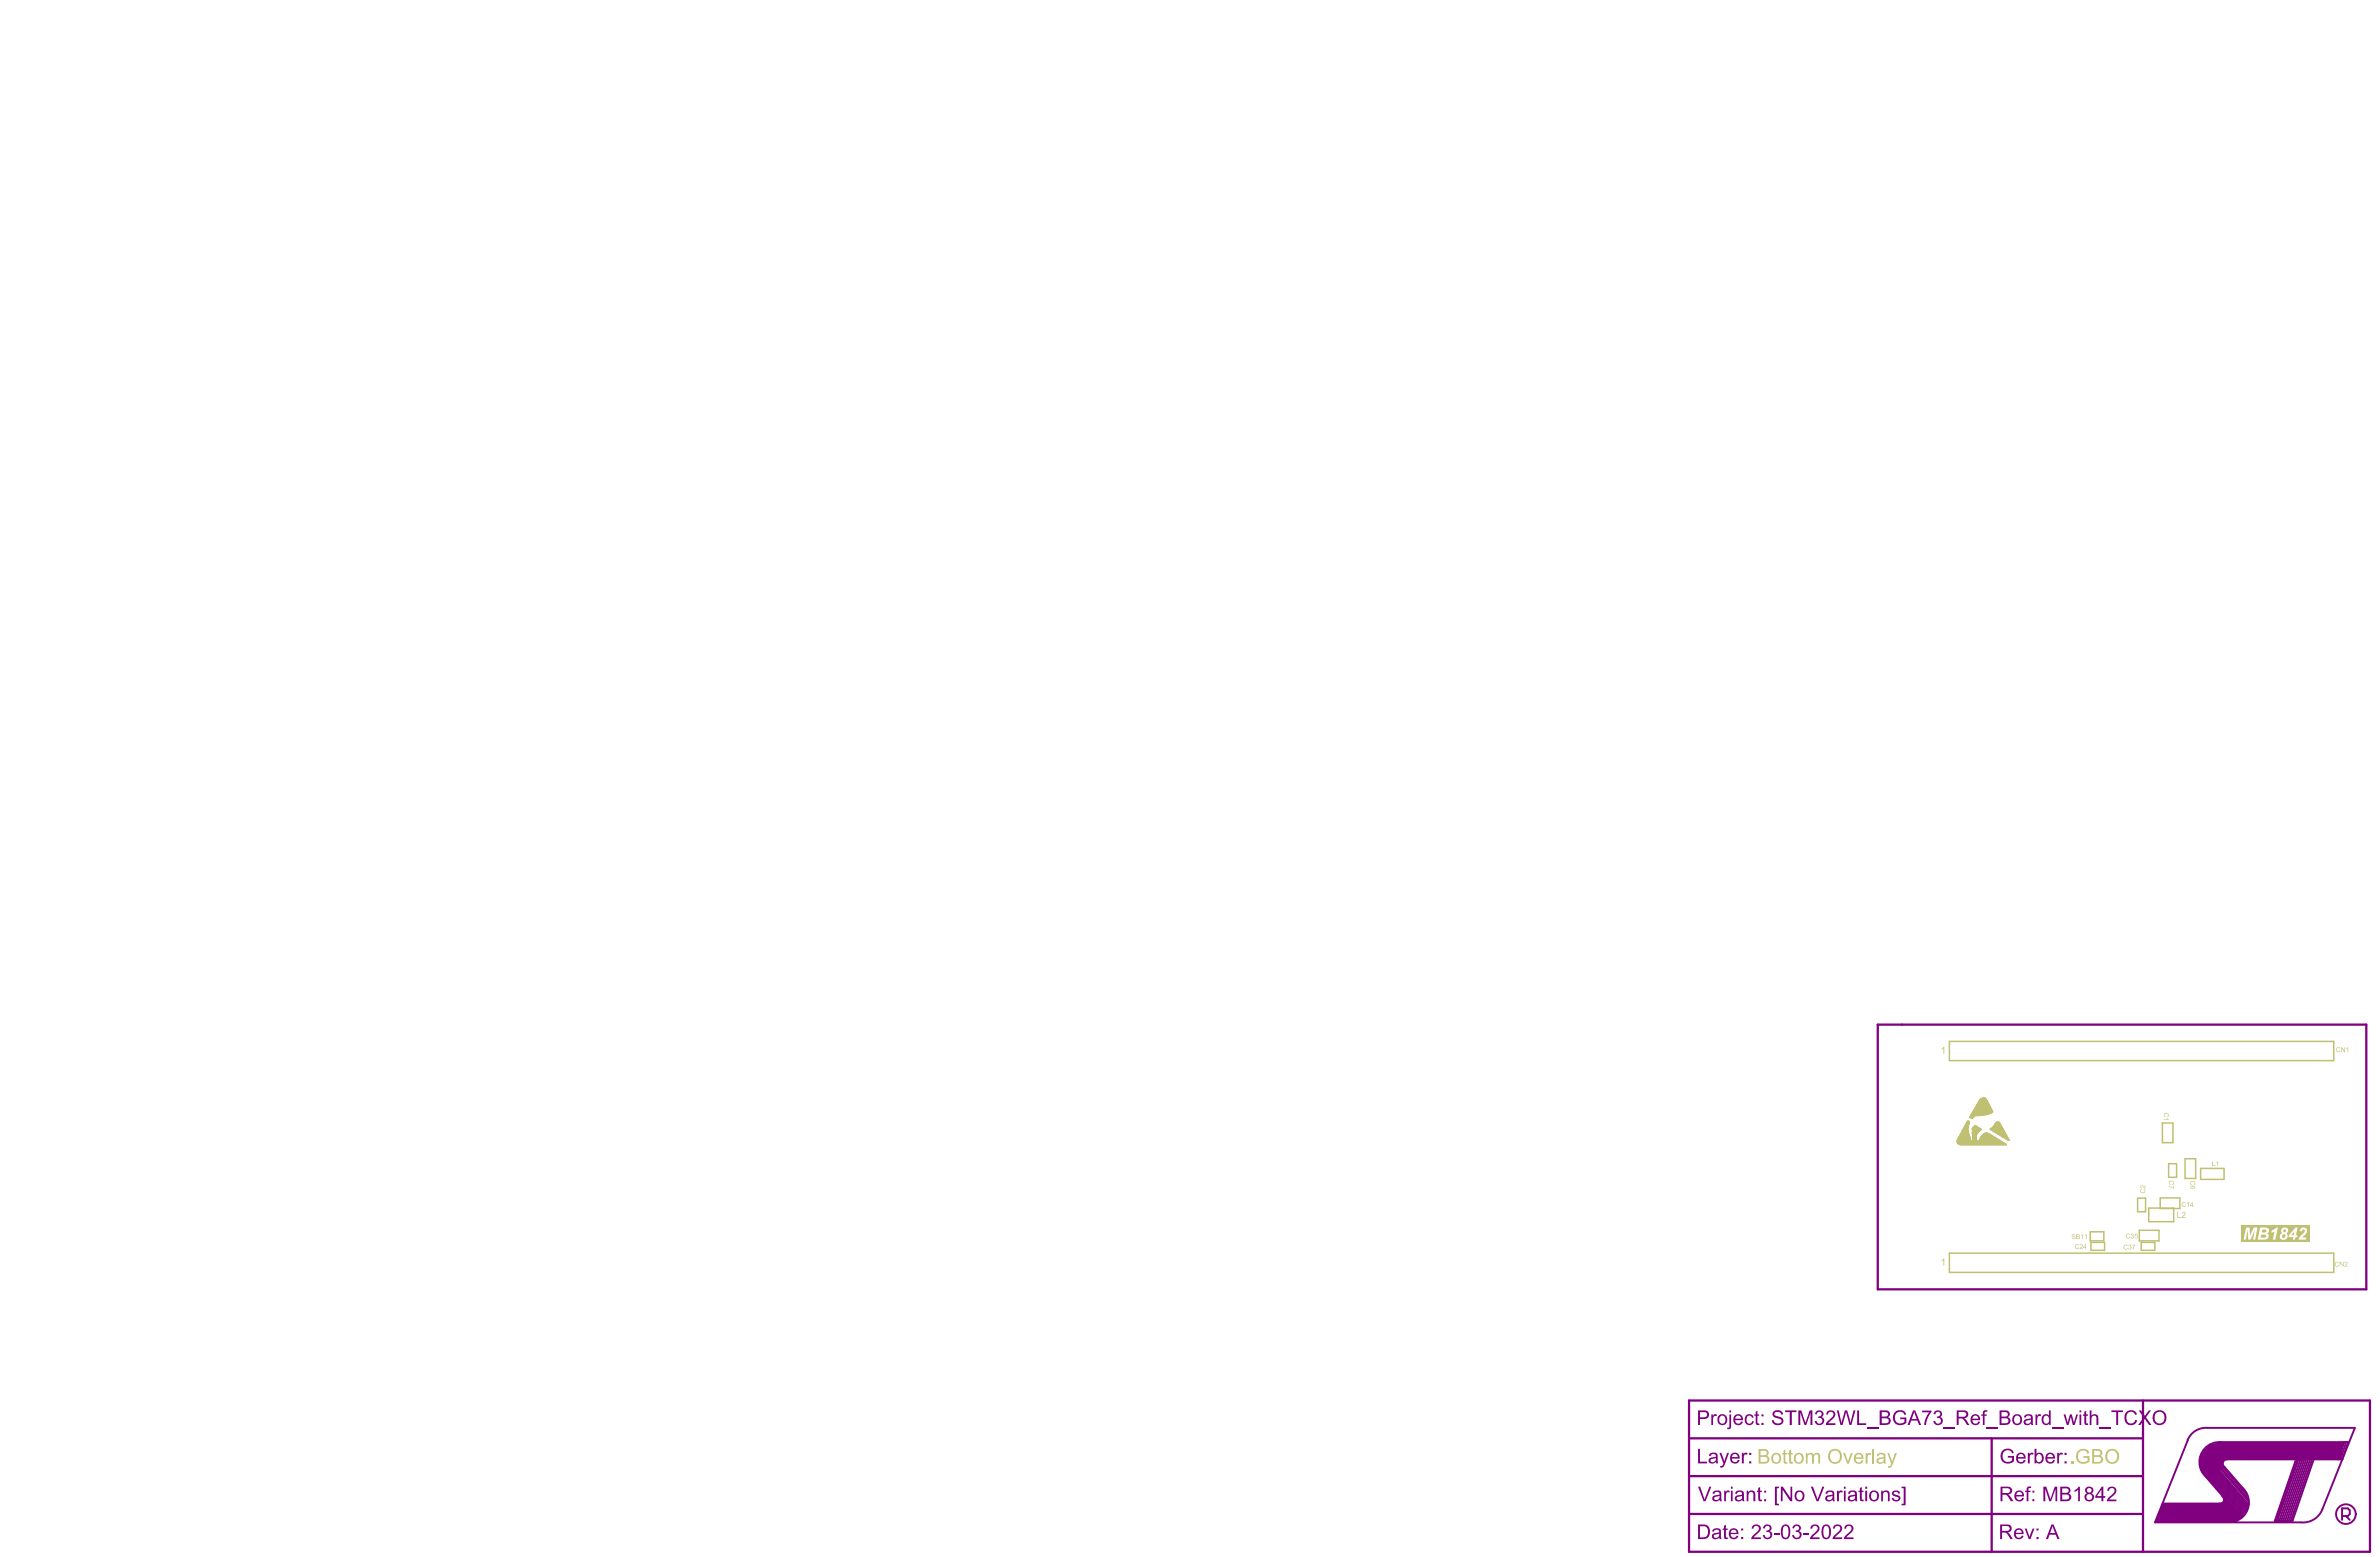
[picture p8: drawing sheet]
<svg xmlns="http://www.w3.org/2000/svg" width="1046mm" height="684mm" viewBox="0 0 1046 684" stroke-linecap="round" stroke-linejoin="round" font-family="sans-serif">
<g fill="#800080">
<path d="M950.7 660.9h26.2l1.4-2.5 7.4 8.4-2.5 2.4h-35.8z"/>
<path d="M970.9 635.1l4.8-1.2h54.1v7.6h-51.7l-2.3 5.9-4 4.1-4.7-6.2v-5.5z"/>
</g>
<path d="M742.6 615.6h299.3v66.5h-299.3zM942.1 615.6v66.5M742.6 632.2h199.5M875.6 632.2v49.9M742.6 648.8h199.5M742.6 665.5h199.5M1000.1 668.5h7.8" fill="none" stroke="#800080" stroke-width="1"/>
<g fill="none" stroke="#800080" stroke-width=".84">
<path d="M961.9 633l-14.5 36.2h64.3M970.4 637l17.6 20.4M970.6 627.6h64.7l-14.3 35.9M970.6 638.4l17.7 20.4M971 639.7l17.7 20.4M976.6 633.9h55.7l-2.5 7.6h-12.3M1030.1 633.9l-2.6 7.6M1030.6 633.9l-2.5 7.6M1031.5 633.9l-2.6 7.6M967.7 646l18 20.8M968.5 646l17.6 20.4M968.5 645.2l17.6 20.3"/>
<path d="M968.8 641.5h43.2M968.9 644.8l17.7 20.3M969.3 644.3l17.7 20.4M969.8 649.1l10.2 11.8h-29.3M969.8 643.9l17.6 20.4M970.2 643.5l17.6 20.4M970.6 643.1l17.5 20.1M970.6 642.2l17.7 20.4M970.6 641.4l17.7 20.3M971 641l17.7 20.3M978 644.9l7.9 9M1009.7 640.6l-9.6 27.9"/>
<path d="M1010.4 640.7l-9.6 27.6M1010.8 640.7l-9.5 27.6M1011.7 640.7l-9.6 27.6M1012.5 640.7l-9.5 27.6M1013.3 640.7l-9.5 27.6M1014.2 640.7l-9.6 27.6M1015 640.7l-9.5 27.6M1015.9 640.7l-9.6 27.6M1016.7 640.7l-9.5 27.6M1017.5 640.6l-9.6 27.9"/>
</g>
<g fill="#800080">
<path d="M752.4 621.7h.6l.1 .6a1.08 1.08 0 0 1 1.8-.4l-.3 .7a1.03 1.03 0 0 0-1.3 .1 1.03 1.03 0 0 0-.2 1.2v2.5h-.7z"/>
<path d="M767.6 622.1l.4-.2a1.98 1.98 0 0 1 2.9 1.2h-.7a1.29 1.29 0 0 0-1.7-.7 1.29 1.29 0 0 0-.7 1.7 1.27 1.27 0 0 0 .9 1.6 1.27 1.27 0 0 0 1.6-1l.7 .1a2.12 2.12 0 0 1-2.8 1.4 2.12 2.12 0 0 1-1.1-3z"/>
<path d="M771.9 620.5l.7-.4v1.6h.8v.6h-.8v3.1l.8 .2 .2 .8h-1a.97 .97 0 0 1-.7-1.4v-2.7h-.6v-.6h.6z"/>
<path d="M779.6 620.6l1.2-.7 1.7 .1 1.2 .9 .2 .5v.3l-.8 .1a1.63 1.63 0 0 0-1.4-1.2 1.63 1.63 0 0 0-1.6 1l.3 .6 2.3 .7a1.86 1.86 0 0 1 1.3 2.3 1.86 1.86 0 0 1-2.4 1.3 2.29 2.29 0 0 1-2.6-2.2h.8l.1 .3a1.79 1.79 0 0 0 1.7 1.1 1.79 1.79 0 0 0 1.7-1.3l-.8-.7-2.6-.9a1.48 1.48 0 0 1-.3-2.2z"/>
<path d="M784.8 620h5v.7h-2v5.7h-1v-5.7h-2z"/>
<path d="M790.6 620h1.3l1.9 5.4 1.8-5.4h1.2v6.4h-.8v-5.4l-1.9 5.4h-.8l-1.8-5.5v5.5h-.9z"/>
<path d="M798.6 620.3h.1a1.7 1.7 0 0 1 2.5 .1 1.7 1.7 0 0 1-.4 2.5 1.93 1.93 0 0 1 .9 2.8 1.93 1.93 0 0 1-2.9 .5l-1-1.4 .9-.3a1.28 1.28 0 0 0 1.5 1.2 1.28 1.28 0 0 0 .9-1.7 1.28 1.28 0 0 0-1.8-.7l.1-.7a1.1 1.1 0 0 0 1.4-.9 1.1 1.1 0 0 0-1.1-1.3 1.1 1.1 0 0 0-1 1.3l-.8-.1z"/>
<path d="M803.3 620.5l1-.5h.9a2.11 2.11 0 0 1 1.6 1.9 2.11 2.11 0 0 1-1.4 2.1l-1.6 1.6h3.1v.8h-4.2l.4-1.3 1.5-1.3a2.03 2.03 0 0 0 1.2-2.9 1.25 1.25 0 0 0-1.4-.3 1.25 1.25 0 0 0-.8 1.2l-.8-.1z"/>
<path d="M807.5 620h.9l1.2 5.4 1.5-5.4h1l1.4 5.4 1.4-5.4h.8l-1.8 6.4h-.8l-1.5-5.7-1.5 5.7h-1z"/>
<path d="M816.5 620h.8v5.6h3.2v.8h-4z"/>
<path d="M820.6 627.5h5.3v.6h-5.3z"/>
<path d="M832.9 621a2.99 2.99 0 0 1 5.1 .7l-.7 .3-.5-1-1.7-.5-1.3 .6-.5 .9a2.52 2.52 0 0 0 .6 3.2 2.52 2.52 0 0 0 3.4-.2v-1.2h-1.9v-.7h2.7v2.3l-1.4 .9-1.4 .2a3.4 3.4 0 0 1-2.9-2 3.4 3.4 0 0 1 .5-3.5z"/>
<path d="M845 620h4.2v.6l-1.3 1.8-.7 1.8-.5 2.2h-.7l.2-2 .9-2.1 1.1-1.5h-3.2z"/>
<path d="M850.4 620.7a1.78 1.78 0 0 1 2.6-.6 1.78 1.78 0 0 1 .1 2.7l-.1 .1a1.92 1.92 0 0 1 .8 2.7 1.92 1.92 0 0 1-2.8 .6l-.6-.5-.5-1 .9-.2a1.27 1.27 0 0 0 1.4 1.3 1.27 1.27 0 0 0 1.1-1.7 1.27 1.27 0 0 0-1.8-.8l.1-.7a1.08 1.08 0 0 0 1.4-.9 1.08 1.08 0 0 0-1.1-1.2 1.08 1.08 0 0 0-1 1.2l-.9-.1z"/>
<path d="M854.4 627.5h5.3v.6h-5.3z"/>
<path d="M872.1 620.1l1.5-.2v.7a.7 .7 0 0 0-.8 0 .7 .7 0 0 0-.3 .7v.4h.9v.6h-.9v4.1h-.8v-4.1h-.6v-.6h.6v-1.1z"/>
<path d="M873.3 627.5h5.2v.6h-5.2z"/>
<path d="M894.9 621.7h.7v.7l.1-.2a1.05 1.05 0 0 1 1.7-.3l-.3 .7a1.03 1.03 0 0 0-1.2 .1 1.03 1.03 0 0 0-.3 1.2v2.5h-.7z"/>
<path d="M902.1 627.5h5.2v.6h-5.2z"/>
<path d="M907.2 621.7h.9l1 3.7 .9-3.7h.9l.9 3.6 1-3.6h.8l-1.5 4.7h-.8l-.9-3.7-1 3.7h-.7z"/>
<path d="M916.3 620.5l.9-.4v1.6h.8v.6h-.8v3.2l.8 .1v.8h-.3a1.06 1.06 0 0 1-1.1-.3 1.06 1.06 0 0 1-.3-1.1v-2.7h-.5v-.6h.5z"/>
<path d="M918.7 620h.8v2.2l.3-.2a1.64 1.64 0 0 1 1.9-.2 1.64 1.64 0 0 1 .8 1.6v3h-.8v-3a1.13 1.13 0 0 0-1.4-1.1 1.13 1.13 0 0 0-.8 1.5v2.6h-.8z"/>
<path d="M922.9 627.5h5.3v.6h-5.3z"/>
<path d="M928.3 620h5v.7h-2.1v5.7h-.8v-5.7h-2.1z"/>
<path d="M934.8 620.7l1.2-.7 1.6-.1 .9 .3 .8 1 .2 .5-.9 .2a2.05 2.05 0 0 0-2.6-1.1 2.05 2.05 0 0 0-1.2 2.6 1.97 1.97 0 0 0 1.7 2.2 1.97 1.97 0 0 0 2.2-1.5l.9 .2-.7 1.4-1.9 .8a3.4 3.4 0 0 1-2.9-2.2 3.4 3.4 0 0 1 .7-3.6z"/>
<path d="M940.3 620h1l1.7 2.4 1.7-2.4h1l-2.2 3 2.3 3.4h-1l-1.8-2.7-2 2.7h-1l2.5-3.4z"/>
<path d="M890.2 671.9h.8l1.3 3.7 1.3-3.7h.8l-1.7 4.6h-.8z"/>
<path d="M891.3 653.6l1.6-.2v.7a.76 .76 0 0 0-1.1 .7v.4h.9v.6h-.9v4.1h-.8v-4.1h-.7v-.6h.7z"/>
<path d="M898.3 653.5h1.3l1.8 5.5 1.9-5.5h1.1v6.4h-.7v-5.4l-2 5.4h-.7l-1.8-5.5v5.5h-.9z"/>
<path d="M912 655.1l1.9-1.6h.5v6.4h-.8v-5.1l-1.6 1z"/>
<path d="M927 653.9l.8-.3a2.01 2.01 0 0 1 2.6 1.1 2.01 2.01 0 0 1-1.1 2.6l-2 1.8h3.2v.8h-4.3l.6-1.4 1.4-1.2a2.09 2.09 0 0 0 1.2-2.9 1.28 1.28 0 0 0-1.4-.2 1.28 1.28 0 0 0-.8 1.1l-.8-.1z"/>
<path d="M757.9 670.7l.9-.5v1.7h.7v.6h-.7v3.2l.7 .1v.7h-.9l-.6-.4-.1-3.6h-.6v-.6h.6z"/>
<path d="M770.7 670.4l1.6-.3a1.96 1.96 0 0 1 1.8 1.7 1.96 1.96 0 0 1-1.2 2.1l-1.9 1.9h3.2v.7h-4.3l.5-1.2 1.4-1.4a1.98 1.98 0 0 0 1.1-2.9 1.25 1.25 0 0 0-1.3-.2 1.25 1.25 0 0 0-.7 1.2l-.9-.1z"/>
<path d="M775.5 670.7a1.75 1.75 0 0 1 2.5-.4 1.75 1.75 0 0 1 .3 2.5l-.3 .2a1.97 1.97 0 0 1 .7 2.9 1.97 1.97 0 0 1-2.9 .3l-.8-1.3 .8-.2a1.27 1.27 0 0 0 1.4 1.2 1.27 1.27 0 0 0 1.1-1.6 1.27 1.27 0 0 0-1.8-.8l.1-.8a1.11 1.11 0 0 0 1.4-.9 1.11 1.11 0 0 0-1.1-1.2 1.11 1.11 0 0 0-1.1 1.3l-.7-.2z"/>
<path d="M779.9 673.7h2.4v.9h-2.4z"/>
<path d="M788.6 670.4a1.73 1.73 0 0 1 2.5-.1 1.73 1.73 0 0 1 0 2.5l-.2 .2a2 2 0 0 1 .3 3.3 2 2 0 0 1-3.2-1l-.1-.5 .8-.1a1.27 1.27 0 0 0 1.4 1.2 1.27 1.27 0 0 0 1.1-1.6 1.27 1.27 0 0 0-1.8-.8l.1-.8a1.1 1.1 0 0 0 1.4-.9 1.1 1.1 0 0 0-1.1-1.2 1.1 1.1 0 0 0-1 1.3l-.8-.2z"/>
<path d="M792.7 673.7h2.5v.9h-2.5z"/>
<path d="M796.3 670.7l.7-.5 1.1-.1a2 2 0 0 1 1.8 1.7 2 2 0 0 1-1.3 2.2l-1.8 1.8h3.1v.7h-4.2l.6-1.4 2.3-2.1a1.22 1.22 0 0 0-.1-2.1 1.22 1.22 0 0 0-1.8 1.1l-.8-.1z"/>
<path d="M806.3 670.7l.7-.5 1-.1a2 2 0 0 1 1.9 1.7 2 2 0 0 1-1.4 2.2l-1.7 1.8h3.1v.7h-4.2l.2-1 1.6-1.6a2.09 2.09 0 0 0 1.2-2.9 1.3 1.3 0 0 0-1.4-.2 1.3 1.3 0 0 0-.7 1.2l-.8-.1z"/>
<path d="M811.4 670.4l1.6-.3a1.96 1.96 0 0 1 1.9 1.7 1.96 1.96 0 0 1-1.3 2.1l-1.8 1.9h3.1v.7h-4.2l.4-1.2 1.4-1.4a1.98 1.98 0 0 0 1.1-2.9 1.25 1.25 0 0 0-1.3-.2 1.25 1.25 0 0 0-.7 1.2l-.9-.1z"/>
<path d="M747.4 620.7v2.3h1.7a1.17 1.17 0 0 0 1.4-1.1 1.17 1.17 0 0 0-1.4-1.2zM746.5 620h3.1a1.93 1.93 0 0 1 1.7 2.2 1.93 1.93 0 0 1-2.3 1.6h-1.6v2.6h-.9z"/>
<path d="M756.2 622.7l-.4 1.1a1.46 1.46 0 0 0 1.4 2 1.46 1.46 0 0 0 1.3-2 1.34 1.34 0 0 0-.8-1.4 1.34 1.34 0 0 0-1.5 .3zM754.9 624a2.35 2.35 0 0 1 4.7 0 2.35 2.35 0 0 1-4.7 0z"/>
<path d="M760.3 620h.8v.9h-.8zM760.3 621.7h.8v4.9a1.29 1.29 0 0 1-.4 1.3 1.29 1.29 0 0 1-1.4 .2l.2-.6a.66 .66 0 0 0 .7-.2 .66 .66 0 0 0 .1-.8z"/>
<path d="M763.3 622.6l-.4 1h2.6a1.32 1.32 0 0 0-.8-1.2 1.32 1.32 0 0 0-1.4 .2zM762.7 622.1l.5-.2a2.17 2.17 0 0 1 2.3 .2 2.17 2.17 0 0 1 .8 2.2h-3.5a1.35 1.35 0 0 0 1.1 1.5 1.35 1.35 0 0 0 1.6-1l.7 .2a2.24 2.24 0 0 1-3.1 1.2 2.24 2.24 0 0 1-.9-3.2z"/>
<path d="M774.4 621.7h.9v.9h-.9zM774.4 625.4h.9v1h-.9z"/>
<path d="M827.3 620.7v2l2.3-.1 .4-.5 .1-.7-.5-.6zM827.3 623.4v2.2l2.1-.1a1.09 1.09 0 0 0 .9-1.3 1.09 1.09 0 0 0-1.4-.8zM826.4 620h2.6a1.58 1.58 0 0 1 1.8 1 1.58 1.58 0 0 1-.8 1.9 1.8 1.8 0 0 1 1.1 2.2 1.8 1.8 0 0 1-2 1.3h-2.7z"/>
<path d="M841.5 620.6l-1 3.2h2.2zM841.1 620h.9l2.6 6.4h-.9l-.8-2h-2.7l-.7 2h-.9z"/>
<path d="M861.1 620.6v2.1l2.9-.1a1.07 1.07 0 0 0 .4-1.4 1.07 1.07 0 0 0-1.3-.6zM860.2 620h3.1a1.74 1.74 0 0 1 2 1.5 1.74 1.74 0 0 1-1.8 1.9l.9 .7 1.4 2.3h-1l-1.5-2.4-.8-.5h-1.4v2.9h-.9z"/>
<path d="M867.4 622.7l-.2 .9h2.5a1.28 1.28 0 0 0-.8-1.3 1.28 1.28 0 0 0-1.5 .4zM866.7 622.5l.7-.6a2.17 2.17 0 0 1 2.3 .2 2.17 2.17 0 0 1 .9 2.2h-3.5a1.35 1.35 0 0 0 1 1.5 1.35 1.35 0 0 0 1.6-1l.9 .1a2.29 2.29 0 0 1-3.3 1.2 2.29 2.29 0 0 1-.6-3.4z"/>
<path d="M879.9 620.7v2l2.3-.1 .5-.9a.99 .99 0 0 0-1.3-1zM879.9 623.4v2.2l2.1-.1a1.08 1.08 0 0 0 1-1.3 1.08 1.08 0 0 0-1.4-.8zM879.1 620h2.5a1.57 1.57 0 0 1 1.9 1 1.57 1.57 0 0 1-.9 1.9 1.8 1.8 0 0 1 1.2 2.2 1.8 1.8 0 0 1-2.1 1.3h-2.6z"/>
<path d="M885.8 622.7l-.4 1.1a1.49 1.49 0 0 0 1.6 1.9 1.49 1.49 0 0 0 1.1-2.2 1.32 1.32 0 0 0-.9-1.2 1.32 1.32 0 0 0-1.4 .4zM884.5 624a2.35 2.35 0 0 1 4.7 0 2.35 2.35 0 0 1-4.7 0z"/>
<path d="M890.7 624.6a1.02 1.02 0 0 0 .5 1.3 1.02 1.02 0 0 0 1.3-.5l.4-1.4zM890.2 622.1l.9-.5h1.3a1.35 1.35 0 0 1 1.3 1.7l.3 3.1h-.9l-.2-.6-1.2 .6a1.46 1.46 0 0 1-2-1.4 1.46 1.46 0 0 1 2.1-1.3 .81 .81 0 0 0 1.1-.9 .81 .81 0 0 0-1.3-.6l-.7 .3-.3 .7-.8-.2z"/>
<path d="M898.2 622.1h.1a1.72 1.72 0 0 1 2.5 .1v-2.2h.8v6.4h-.7v-.6l-.3 .1a2 2 0 0 1-2.4 0 2 2 0 0 1-.6-2.3zM898.8 622.6l-.4 1.2a1.37 1.37 0 0 0 1.2 2 1.37 1.37 0 0 0 1.3-2 1.34 1.34 0 0 0-.7-1.3 1.34 1.34 0 0 0-1.4 .1z"/>
<path d="M914.2 620h.8v.8h-.8zM914.2 621.7h.8v4.7h-.8z"/>
<path d="M947.8 621.2l-.5 1.3v1.3a2.24 2.24 0 0 0 2.8 1.8 2.24 2.24 0 0 0 1.4-3.1v-.3a2.17 2.17 0 0 0-3.7-1zM947 620.9l1.3-.9 1.2-.1a3.2 3.2 0 0 1 2.6 4.9 3.2 3.2 0 0 1-5.5-.2l-.3-1.6z"/>
<path d="M880.2 670.8v2.1l2.9-.2a1.07 1.07 0 0 0 .4-1.3 1.07 1.07 0 0 0-1.3-.6zM879.3 670.1h3.1a1.74 1.74 0 0 1 2 1.6 1.74 1.74 0 0 1-1.8 1.9l.7 .4 1.6 2.5h-1l-1.4-2.3-.9-.5h-1.4v2.8h-.9z"/>
<path d="M886.5 672.9l-.2 .8h2.5a1.27 1.27 0 0 0-.8-1.2 1.27 1.27 0 0 0-1.5 .4zM886 672.3l1.4-.6 .7 .1 1 .6 .5 1.2v.7h-3.4a1.35 1.35 0 0 0 1 1.6 1.35 1.35 0 0 0 1.6-.9l.8 .2a2.26 2.26 0 0 1-3.3 1 2.26 2.26 0 0 1-.5-3.4z"/>
<path d="M895.3 671.9h.9v.8h-.9zM895.3 675.6h.9v.9h-.9z"/>
<path d="M902.3 670.8l-1 3h2.2zM901.9 670.1h.9l2.6 6.4h-.9l-.7-1.9h-2.7l-.7 1.9h-1z"/>
<path d="M880.4 654.1v2.2l2.7-.1a1.09 1.09 0 0 0 .6-1.4 1.09 1.09 0 0 0-1.3-.7zM879.5 653.5h3.1a1.74 1.74 0 0 1 2 1.6 1.74 1.74 0 0 1-1.8 1.8l1 .9 1.4 2.1h-1.1l-1.5-2.3-.8-.6h-1.4v2.9h-.9z"/>
<path d="M886.7 656.3l-.3 .8h2.7a1.34 1.34 0 0 0-.9-1.2 1.34 1.34 0 0 0-1.5 .4zM886.2 655.8l.9-.6a2.08 2.08 0 0 1 2.7 2.6h-3.4a1.35 1.35 0 0 0 1.1 1.5 1.35 1.35 0 0 0 1.6-.9l.7 .1a2.27 2.27 0 0 1-3.1 1.2 2.27 2.27 0 0 1-.9-3.2z"/>
<path d="M893.5 655.2h.9v.9h-.9zM893.5 659h.9v.9h-.9z"/>
<path d="M906.6 654.2v2h1.5a1.01 1.01 0 0 0 1.3-1 1.01 1.01 0 0 0-1.3-1zM906.6 656.9v2.2h1.8a1.13 1.13 0 0 0 1.4-1.1 1.13 1.13 0 0 0-1.5-1.1zM905.8 653.5h2.5a1.64 1.64 0 0 1 1.8 1 1.64 1.64 0 0 1-.7 2h.1a1.78 1.78 0 0 1 1 2.2 1.78 1.78 0 0 1-2.1 1.2h-2.6z"/>
<path d="M917.5 655.1a1.05 1.05 0 0 0 2.1 0 1.05 1.05 0 0 0-2.1 0zM917.2 658.1a1.31 1.31 0 0 0 2.6 0 1.31 1.31 0 0 0-2.6 0zM917 654.1l.7-.5 .8-.1a1.5 1.5 0 0 1 1.8 1 1.5 1.5 0 0 1-.9 1.8 1.99 1.99 0 0 1 .5 3.3 1.99 1.99 0 0 1-3.2-.6 1.72 1.72 0 0 1 .9-2.7 1.44 1.44 0 0 1-.6-2.2z"/>
<path d="M923.9 654.7l-2 2.9h2zM924 653.5h.7v4.1h.9v.8h-.9v1.5h-.8v-1.5h-2.7v-.8z"/>
<path d="M747.4 670.9v4.9l2.2-.1 .7-.4 .6-2.2a2.01 2.01 0 0 0-2.2-2.2zM746.5 670.1l3.2 .1a3.3 3.3 0 0 1 2.1 3.1 3.3 3.3 0 0 1-2.2 3.1l-3.1 .1z"/>
<path d="M753.5 674.9a.97 .97 0 0 0 .5 1.1 .97 .97 0 0 0 1.1-.2 1.21 1.21 0 0 0 .6-1.6zM752.9 672.5l1.7-.8 1.7 .5 .5 4.3h-.8l-.1-.6-.8 .5a1.51 1.51 0 0 1-2.5-.9 1.51 1.51 0 0 1 2-1.7l.4-.1a.73 .73 0 0 0 .8-.8 .73 .73 0 0 0-1.1-.5l-.8 .2-.4 .6-.8-.1z"/>
<path d="M761.1 672.9l-.2 .8h2.6a1.34 1.34 0 0 0-.9-1.2 1.34 1.34 0 0 0-1.5 .4zM760.6 672.4l1.4-.7 .7 .1 1.1 .7 .5 1.1v.7h-3.4a1.35 1.35 0 0 0 1 1.6 1.35 1.35 0 0 0 1.6-.9l.8 .1a2.24 2.24 0 0 1-3.1 1.3 2.24 2.24 0 0 1-1-3.2z"/>
<path d="M765.5 671.9h.9v.8h-.9zM765.5 675.6h.9v.9h-.9z"/>
<path d="M784.4 670.9l-.6 1.4 .1 2.6a1.26 1.26 0 0 0 1.6 .9 1.26 1.26 0 0 0 .7-1.7l.1-1a1.9 1.9 0 0 0-1.5-2.4zM783.9 670.4a2.26 2.26 0 0 1 2.4 .2 2.26 2.26 0 0 1 .8 2.4v.8a2.14 2.14 0 0 1-.9 2.4 2.14 2.14 0 0 1-2.6-.2l-.7-1.8v-1.2a2.92 2.92 0 0 1 1-2.6z"/>
<path d="M801.9 671.2l-.3 1.4 .2 2.3a1.18 1.18 0 0 0 1.4 .9 1.18 1.18 0 0 0 .9-1.5v-1.2a1.8 1.8 0 0 0-1.4-2.4zM801.7 670.4a2.24 2.24 0 0 1 2.5 .2 2.24 2.24 0 0 1 .8 2.4l-.3 2a2.01 2.01 0 0 1-2.4 1.5 2.01 2.01 0 0 1-1.4-2.5v-2.2z"/>
</g>
<path d="M1029.7 666.4h2.5l.8-.9v-1.6l-.8-.9h-2.5v5.1M1031.3 666.4l1.7 1.7" fill="none" stroke="#800080" stroke-width=".84"/>
<g fill="#800080">
<path d="M746.5 636.8h.9v5.7h3.1v.8h-4z"/>
<path d="M755.9 638.6h.8l1.4 3.7 1.3-3.7h.7l-2.2 5.9-.6 .5-.8 .1-.2-.8a1.02 1.02 0 0 0 1.4-1z"/>
<path d="M765.8 638.6h.7l.1 .5a1.05 1.05 0 0 1 1.7-.3l-.2 .7-.3-.1a1 1 0 0 0-1.1 .3 1 1 0 0 0-.1 1.1v2.5h-.8z"/>
<path d="M880.2 637.9a3 3 0 0 1 5.1 .7l-.8 .1a2.23 2.23 0 0 0-2.9-1 2.23 2.23 0 0 0-1.2 2.9 2.43 2.43 0 0 0 1.7 1.9 2.43 2.43 0 0 0 2.5-.6v-1.2h-1.9v-.7h2.7v2.4l-1.4 .8-1.4 .1a3.4 3.4 0 0 1-2.9-1.9 3.4 3.4 0 0 1 .5-3.5z"/>
<path d="M891.5 638.6h.8v.7a1.1 1.1 0 0 1 1.7-.5l-.2 .7-.8-.2-.4 .2-.2 3.8h-.9z"/>
<path d="M904.4 638.6h.8v.7l.4-.7 .9-.1 .5 .3-.4 .7a1.03 1.03 0 0 0-1.2 .1 1.03 1.03 0 0 0-.2 1.2v2.5h-.8z"/>
<path d="M746.5 653.5h1l1.9 5.6 2.1-5.6h.9l-2.6 6.4h-.8z"/>
<path d="M758 655.2h.7v.7a1.05 1.05 0 0 1 1.8-.5l-.3 .7-.7-.2-.5 .3-.2 3.7h-.8z"/>
<path d="M767.9 655.2h.7v.7l1-.7h1l.8 .6 .3 4.1h-.8v-2.9a1.14 1.14 0 0 0-1.3-1.2 1.14 1.14 0 0 0-.9 1.6v2.5h-.8z"/>
<path d="M773 654.1l.8-.5v1.6h.8v.6h-.8v3.2l.8 .1 .1 .8h-.7a.99 .99 0 0 1-1-1.4v-2.7h-.6v-.6h.6z"/>
<path d="M780.3 653.5h1.8v.6h-.9v6.9h.9v.7h-1.8z"/>
<path d="M782.9 653.5h.9l3.4 5v-5h.7v6.4h-.8l-3.4-5.1v5.1h-.8z"/>
<path d="M796.1 653.5h.9l2.1 5.6 2.1-5.6h.8l-2.5 6.4h-.8z"/>
<path d="M807.6 655.2h.8v.7l.4-.7h.9l.4 .2-.2 .7-.3-.1a1 1 0 0 0-1 .3 1 1 0 0 0-.1 1.1v2.5h-.9z"/>
<path d="M817.7 654.1l.8-.5v1.6h.8v.6h-.8v3.2l.8 .1 .1 .8h-.7a.99 .99 0 0 1-1-1.4v-2.7h-.6v-.6h.6z"/>
<path d="M827 655.2h.7v.7l.9-.7h1.4l.5 .5 .3 4.2h-.8v-3a1.14 1.14 0 0 0-1.4-1 1.14 1.14 0 0 0-.8 1.5v2.5h-.8z"/>
<path d="M831.9 655.8l1.3-.6a1.65 1.65 0 0 1 2.1 1.2h-.7a.99 .99 0 0 0-1.1-.7 .99 .99 0 0 0-.9 1l2.3 .8a1.48 1.48 0 0 1 .2 2 1.48 1.48 0 0 1-2 .4l-.8-.3-.5-.6-.1-.5 .7-.1a1.11 1.11 0 0 0 1.2 .9 1.11 1.11 0 0 0 1-1l-2.3-.9a1.28 1.28 0 0 1-.4-1.6z"/>
<path d="M836 653.5h1.8v8.2h-1.8v-.7h.9v-6.9h-.9z"/>
<path d="M752 641.7a1.21 1.21 0 0 0 1.4 1 1.21 1.21 0 0 0 1-1.5l-.1-.3zM751.6 639.1l.8-.5 1.6-.1 1.1 .8 .3 4h-.8l-.1-.6-1.1 .6a1.49 1.49 0 0 1-2.3-1.2 1.49 1.49 0 0 1 2-1.5l.6-.1a.7 .7 0 0 0 .7-.9 .7 .7 0 0 0-.9-.5l-1.1 .3-.4 .6-.7-.1z"/>
<path d="M761.7 639.5l-.3 1h2.6a1.32 1.32 0 0 0-.8-1.3 1.32 1.32 0 0 0-1.5 .3zM761.1 639.1l1.1-.6 1.3 .1 .9 .6 .5 1.4v.5h-3.5a1.35 1.35 0 0 0 1 1.5 1.35 1.35 0 0 0 1.6-.9l.8 .2a2.24 2.24 0 0 1-3.1 1.2 2.24 2.24 0 0 1-.9-3.2z"/>
<path d="M769 638.6h.9v.9h-.9zM769 642.3h.9v1h-.9z"/>
<path d="M887.5 639.5l-.3 1h2.5a1.26 1.26 0 0 0-.7-1.3 1.26 1.26 0 0 0-1.5 .3zM886.7 639.4l1-.8 1.2-.1 1 .5 .6 1.1 .1 1h-3.5a1.35 1.35 0 0 0 1.1 1.5 1.35 1.35 0 0 0 1.5-.9l.9 .1a2.27 2.27 0 0 1-3.2 1.3 2.27 2.27 0 0 1-.8-3.4z"/>
<path d="M895.5 639.7l-.2 .5a1.48 1.48 0 0 0 .1 1.8 1.48 1.48 0 0 0 1.8 .4l.5-1.2a1.35 1.35 0 0 0-.5-1.7 1.35 1.35 0 0 0-1.7 .2zM894.5 636.8h.8v2.3a2.02 2.02 0 0 1 2.6-.1 2.02 2.02 0 0 1 .5 2.6 1.82 1.82 0 0 1-1.2 1.6 1.82 1.82 0 0 1-2-.5v.6h-.7z"/>
<path d="M900.4 639.5l-.4 1h2.7a1.32 1.32 0 0 0-.9-1.3 1.32 1.32 0 0 0-1.4 .3zM899.8 639.1l.7-.5 1.3-.1a2.24 2.24 0 0 1 1.7 2.6h-3.5a1.35 1.35 0 0 0 1.1 1.5 1.35 1.35 0 0 0 1.6-.9l.7 .2a2.24 2.24 0 0 1-3.1 1.2 2.24 2.24 0 0 1-.9-3.2z"/>
<path d="M907.6 638.6h1v.9h-1zM907.6 642.3h1v1h-1z"/>
<path d="M753.6 658.3a1.21 1.21 0 0 0 1.4 1.1 1.21 1.21 0 0 0 1-1.5l-.1-.4zM753.1 655.8l.8-.6h1.8l1 .7 .3 4h-.8l-.1-.6-1 .6a1.53 1.53 0 0 1-2.4-1.2 1.53 1.53 0 0 1 2.2-1.5l.2-.1a.75 .75 0 0 0 .9-.9 .75 .75 0 0 0-1.2-.4l-.8 .2-.4 .7-.7-.2z"/>
<path d="M761 653.5h.7v.9h-.7zM761 655.2h.7v4.7h-.7z"/>
<path d="M763.7 658.1a1.08 1.08 0 0 0 .8 1.4 1.08 1.08 0 0 0 1.3-1l.1-1zM763.2 655.7l.9-.5h1.3a1.35 1.35 0 0 1 1.3 1.7l.3 3h-.9l-.1-.6-1.3 .6a1.47 1.47 0 0 1-2-1.4 1.47 1.47 0 0 1 2.1-1.3 .81 .81 0 0 0 1.1-.9 .81 .81 0 0 0-1.3-.5l-.7 .2-.3 .7-.8-.2z"/>
<path d="M775.6 655.2h.8v.9h-.8zM775.6 659h.8v.9h-.8z"/>
<path d="M790 656.3l-.2 1.2a1.44 1.44 0 0 0 1.5 1.8 1.44 1.44 0 0 0 1.2-2 1.35 1.35 0 0 0-.9-1.4 1.35 1.35 0 0 0-1.6 .4zM789.5 655.8l1-.6h1.2l1.1 .6 .5 1.7a2.27 2.27 0 0 1-2.8 2.4 2.27 2.27 0 0 1-1.4-3.4z"/>
<path d="M803.3 658.3a1.15 1.15 0 0 0 1.3 1.1 1.15 1.15 0 0 0 1-1.4l.1-.5zM802.8 655.8l1.1-.6h1.4l.9 .4 .5 4.3h-.9l-.1-.6-.3 .2a1.66 1.66 0 0 1-2 .4 1.66 1.66 0 0 1-.9-2l.8-.5 1.9-.4a.6 .6 0 0 0 .5-.6 .6 .6 0 0 0-.6-.6 1.26 1.26 0 0 0-1.8 .9l-.8-.2z"/>
<path d="M810.7 653.5h.7v.9h-.7zM810.7 655.2h.7v4.7h-.7z"/>
<path d="M813.4 658a1 1 0 0 0 .5 1.4 1 1 0 0 0 1.3-.4l.4-1.5zM812.7 655.8l1.1-.6h1.4l1.1 .8 .3 3.9h-.8l-.2-.6-1.1 .6a1.49 1.49 0 0 1-2.1-1.3 1.49 1.49 0 0 1 2.1-1.4l.6-.2a.68 .68 0 0 0 .4-.9 .68 .68 0 0 0-.9-.3l-1.2 .3-.1 .6-.9-.2z"/>
<path d="M820 653.5h.9v.9h-.9zM820 655.2h.9v4.7h-.9z"/>
<path d="M822.9 656.3l-.3 1.2a1.44 1.44 0 0 0 1.5 1.8 1.44 1.44 0 0 0 1.2-2 1.34 1.34 0 0 0-.8-1.4 1.34 1.34 0 0 0-1.6 .4zM821.6 657.5a2.32 2.32 0 0 1 4.6 0 2.32 2.32 0 0 1-4.6 0z"/>
</g>
<g fill="none" stroke="#800080" stroke-width=".84">
<path d="M970.6 627.6a8.7 8.7 0 0 0-8.9 5.5M976.6 633.9a8.8 8.8 0 0 0-8.9 5.2 8.8 8.8 0 0 0 2.1 10M976.9 657.6a1.81 1.81 0 0 1 .7 2.2 1.81 1.81 0 0 1-2 1.1M979.2 641.4a1.89 1.89 0 0 0-1.9 1.3 1.89 1.89 0 0 0 .7 2.2M985.9 653.9a8.8 8.8 0 0 1-3.6 15M1021 663.5a9.1 9.1 0 0 1-9.3 5.7"/>
<circle cx="1031.3" cy="665.5" r="4.3"/>
</g>
<circle cx="973.2" cy="664.3" r=".84" fill="#800080"/>
<path d="M825.5 450.4h214.8v116.3h-214.8zM836.3 450.4h.1" fill="none" stroke="#800080" stroke-width="1"/>
<g fill="none" stroke="#c0c073" stroke-width=".66">
<path d="M857 457.8h169v8.4h-169zM950.7 493.6h4.6v8.7h-4.6zM953.4 511.5h3.5v6h-3.5zM960.6 509.4h4.7v8.6h-4.7zM967.5 513.6h10.3v4.8h-10.3zM939.8 526.6h3.5v6h-3.5zM944.7 531h10.9v6h-10.9zM949.7 526.6h8.7v4.6h-8.7zM857 550.8h169v8.5h-169zM918.9 541.4h6v4h-6zM919.3 546.1h6v3.5h-6zM940.5 540.8h8.7v4.6h-8.7z"/>
<path d="M941.4 546.1h6v3.5h-6z"/>
</g>
<g fill="none" stroke="#c0c073" stroke-width=".44">
<path d="M861.1 500h5M861.1 499.9h5v.3M861.2 499.7h4.8h-4.8M861.2 499.6h4.7M861.3 499.5h4.6M861.5 499.2l4.3 .1h-4.4M861.6 499l4.2 .1h-4.3M861.7 498.9h4M861.7 498.8h4M861.8 498.6h3.9M861.8 498.6h3.8M861.8 498.5h3.8"/>
<path d="M862 498.2h3.6l-3.6 .1M862.1 498.1h3.5M862.2 497.9h3.3M862.3 497.8h3.2M862.3 497.6h3.2v.4h-3.4M862.3 497.5h3.1M862.3 497.6v.1M862.4 497.4h3l-3 .1M862.8 496.7h2.4v.2l-2.5 .1h2.6v.3M862.9 496.5l2.3 .1M862.9 496.5v.1M863.2 496.1h1.9"/>
<path d="M863.3 496h1.8v.4h-2.1M863.6 495.3h1.8M863.7 495.2l1.7 .1-1.9 .1 1.8 .2h-1.9M863.9 494.7h1.6M863.9 494.7v.1M864 494.6h1.5M864.1 494.5h1.4M864.1 494.3v.1M864.5 493.6l1.2 .1-1.2 .1h1.2M864.5 493.6v.1M864.6 493.5h1.2M864.7 493.3h1.1l-1.1 .1"/>
<path d="M864.8 493.1h1M864.9 493l.8-.1 .1 .2-1 .1M865 492.8h.6M865.1 496.3h-2.1l2.1 .1M865.1 492.7h.5M865.2 496.8l-2.4 .1M865.2 495.9h-1.9h1.9M865.2 495.7l-1.8 .1M865.2 495.8v.1M865.3 497.1h-2.7l2.7 .1M865.5 494.4l-.1 .6-1.6 .1M865.5 494.8h-1.6l1.5 .1"/>
<path d="M865.6 494.2h-1.4l1.4 .1-1.5 .1M865.6 493.9l-1.3 .2h1.3M865.6 494v.1M865.7 498.7v.1M865.9 499.4v.1M866 491.3h1.5M866.1 490.9h1.8M866.1 491.4h1.3M866.2 490.6h2.1M866.4 491.5h.9M866.5 490.1h6.3M866.7 489.9h7.2"/>
<path d="M866.7 489.8h7.5M866.8 491.6h.3M866.9 489.4h8.2M867 496.3h4l-4 .1M867 489.3v.1M867.1 498.2h2.2M867.1 498.1h2.3M867.1 497.9h2.5M867.1 497.8h2.6M867.2 496.6v.8l3-.1M867.2 497.2h3.1M867.2 497.1h3.2"/>
<path d="M867.2 497h3.3M867.2 496.8h3.6M867.2 496.7h3.7M867.2 498.7h1.7M867.2 498.4v.1M867.2 499.2h1.6l-1.6 .2M867.2 499.3h1.6M867.3 495.7h2.7M867.3 499.7h1.5v.4h-1.6M867.3 500h1.5M867.3 499.8h1.5M867.4 495.6h2.5"/>
<path d="M867.4 488.5l8.7 .1v.2l-8.9 .2h8.7M867.4 488.5v.1M867.5 495.5h2.3M867.5 488.4l8.5 .1M867.6 488.3h8.3M867.7 495.3h1.7M867.7 491l-1.7 .1M867.8 487.8h7.9l-8 .2 8.1 .1h-8.1l-.1 .2h8.3M867.8 491h-1.8v.2h1.6M867.9 495h1M868 494.9h.8M868.1 487.4l7.4 .2h-7.5"/>
<path d="M868.1 487.3l7.3 .1M868.1 494.8h.6M868.1 487.4v.1M868.3 487.1l7.1 .1M868.3 487.1v.1M868.3 490.5h-2.1l-.1 .3 2.1-.1M868.4 486.8h6.8l-6.9 .2h7l.1 .2h-7.2M868.5 486.6l6.6 .1M868.5 486.6v.1M868.6 486.5h6.4l-6.4 .1M868.8 499.7h-1.5l-.1 .8 1.6 .2h-1.6v.2M868.8 486.2h6"/>
<path d="M868.8 499.1h-1.6l.1 .5h1.5M868.9 498.7v.1M869 498.6h-1.8v.3h1.6l-1.6 .1M869.1 498.5l-1.9 .1M869.2 495.2l-1.5 .1h1.7M869.4 485h4.9M869.5 498h-2.4M869.6 484.7h4.5l-4.5 .1M869.7 484.6h4.3M869.8 497.6l-2.7 .1v.6h2.1l-2 .2M869.9 484.4l4 .1h-4.1M869.9 484.2l3.9 .1h-3.9l-.1 .2"/>
<path d="M869.9 497.5h-2.8h2.8M870.3 495.9h-3.1h3.3M870.3 483.6h3.2M870.4 483.4h3l.1 .3-3.4 .2h3.6h-3.6M870.5 483.4h2.8M870.5 496l-3.4 .1h3.6M870.6 496.9h-3.4M870.7 483.1l2.5 .1-2.7 .1h2.7M870.9 482.9h2.1M871 490.4h-4.7M871 496.4h-3.9l3.9 .1M871 496.5v.1"/>
<path d="M871 482.8h1.9M871.2 499.2h4.8M871.2 482.8h1.6M871.3 499.1h4.6M871.4 490.3l-5 .1M871.5 499h4M871.6 498.9h3.8M871.6 482.6h1.1M871.6 498.8h3.7M871.7 482.5h.9M871.8 498.6h3.2M871.9 498.6h3"/>
<path d="M872 498.5h2.7M872.2 498.3h2.2M872.3 498.2h2M872.6 498.1h1.4M872.7 498h1.2M873.4 489.9h-6.8l-.1 .3h5.6M873.7 484l-3.7 .1M874 484.5v.1M874.2 484.9h-4.7l-.1 .2h4.9M874.3 485.3h-5l5.1 .2-5.2 .1M874.3 485.2v.1M874.6 485.7l-5.6 .1"/>
<path d="M874.7 485.9l-5.8 .1M874.8 486.1h-6l6.1 .2h-6.2M874.9 489.5h-8.1l7.8 .1M875.1 496.5l5.7 .1-5.5 .1M875.3 496l5.2 .1h-5.4M875.4 495.9h5M875.4 496.8h5.5l-5.3 .1M875.4 495.9h4.9M875.5 489.3l-8.5 .1M875.6 487.7h-7.7M875.8 495.7h4.5M875.8 489.1h-8.7l8.5 .1"/>
<path d="M875.9 497h5.1M875.9 488.2v.1M875.9 497.1h5.2M875.9 495.5l4.4 .1h-4.4M876.1 497.2h5.1M876.1 499.3l-5 .1M876.1 488.7h-8.8l8.8 .1M876.2 497.3h5M876.5 499.5l-5.5 .1h5.5M876.5 497.5h4.8h-4.6M876.5 494.9l3.4 .1-3.4 .1M876.6 499.7h-5.6h5.8"/>
<path d="M876.8 497.6l4.6 .1 .1 .3M876.9 494.3h2.7M876.9 494.3v.1M877 494.2h2.5M877 499.9l-6.2 .1h6.4M877 494.1h2.4M877.1 497.8h4.3M877.2 497.9h4.3M877.3 493.7l1.9 .1h-2M877.4 498h4.2l-3.9 .1M877.4 493.7h1.8M877.6 493.4l1.5 .1-1.6 .1"/>
<path d="M877.6 493.3h1.4M877.8 498.2h3.9M878 498.3h3.8l.1 .3h-3.6M878 493.1h.7M878.1 498.4l3.8 .1M878.6 498.6h3.3M878.7 498.7h3.3M878.9 498.9h3.2l-3 .1M879.2 493.6v.1M879.2 499.1h3M879.3 493.9h-2.2l-.1 .3h2.4M879.4 494v.1"/>
<path d="M879.5 499.2h2.8l-2.6 .1M879.7 494.5h-2.9l2.9 .1M879.7 499.4h2.7M879.7 494.8h-3.1h3.2M879.7 494.7v.1M880.1 499.6h2.4l-2.3 .1M880.1 495.3h-3.9M880.3 499.7h2.2M880.3 495.8v.1M880.4 499.8h2.2M880.6 496.3l-5.6 .1M880.6 496.2v.1"/>
<path d="M880.8 500h1.9l-1.8 .1M881.2 497.3v.1M882 498.7v.1M882.4 499.4v.1M882.6 499.8v.1M860.4 502.3h20.5M860.4 502.2h20.4M860.4 502l20.3 .1M860.4 501.9h19.9M860.4 501.8h19.9M860.4 501.8h19.7M860.4 501.6l19.5 .1"/>
<path d="M860.4 501.5h8.9M860.4 501.4h6.2M860.4 501.3h6.1M860.4 501.2h6M860.5 502.4h20.7M860.5 501.1h5.9M860.5 501h5.9v.3M860.6 502.6h20.8M860.6 502.5h20.8M860.6 500.7h5.7M860.7 502.7l21.1 .1M860.7 500.7h5.6v.2"/>
<path d="M860.7 500.5h5.5M860.8 500.4h5.3M860.9 500.2l5.2 .1h-5.3M861 502.9h20.9M861 500.1h5.1M861.1 502.9h20.8M861.2 503h20.8M861.5 503.1h20.6M861.9 503.3h20.2M866.2 500.5v.1M866.3 500.8l-5.7 .1M867.2 501.1h1.8l.1 .2-2 .1h2.1"/>
<path d="M867.2 501.2h1.8M867.2 500.7h1.7l-1.7 .1M867.2 500.2h1.6v.2h-1.6M867.2 500.3h1.6M869 501h-1.8v.3M869.9 501.5h9.8M870 501.4h9.5M870.2 501.2h9M870.3 501h8.6M877.4 500.1l-6.7 .1M877.6 500.2l-7 .1h7.1M877.9 500.4l-7.4 .1 7.7 .1"/>
<path d="M878.3 500.7h-7.8h7.9M878.6 500.8l-8.2 .1M879 501.1l-8.9 .2h9.3M881 500.2h1.8M881.3 500.3h1.6M881.4 500.4l1.6 .1M881.6 500.5l1.4 .1M881.9 500.7h1.1h-1M882.1 503.1v.1M882.2 500.8h.9M882.3 500.9l1 .1v.3h-.5M882.6 501.1h.7"/>
<path d="M882.7 501.2h.6M882.8 500.2h.1"/>
</g>
<g fill="#c0c073">
<path d="M784.1 637.6l.8-.5v1.6h.8v.6h-.8v3l.2 .4h.6l.1 .6-.6 .1a1.03 1.03 0 0 1-1.1-1.4v-2.7h-.6v-.6h.6z"/>
<path d="M786.6 637.6l.8-.5v1.6h.8v.6h-.8v3.2l.8 .2 .1 .6-.6 .1a1.03 1.03 0 0 1-1.1-1.4v-2.7h-.6v-.6h.6z"/>
<path d="M793.9 638.7h.7v.7l.3-.3a1.46 1.46 0 0 1 2.4 .4l.2-.3a1.49 1.49 0 0 1 1.7-.5 1.49 1.49 0 0 1 1 1.4v3.2h-.8v-2.9a1.01 1.01 0 0 0-1.1-1.1 1.01 1.01 0 0 0-.8 1.3v2.7h-.9v-3a1.02 1.02 0 0 0-1.2-1 1.02 1.02 0 0 0-.7 1.4v2.6h-.8z"/>
<path d="M810.3 638.7h.9l1.2 3.7 1.4-3.7h.7l-1.7 4.6h-.7z"/>
<path d="M820.2 638.7h.8v.7l.6-.8 .8 .1 .3 .2-.4 .6a.95 .95 0 0 0-1.1 .2 .95 .95 0 0 0-.2 1.2v2.4h-.8z"/>
<path d="M823.2 636.9h.8v6.4h-.8z"/>
<path d="M829.7 638.7h.8l1.4 3.7 1.2-3.7h.9l-2.2 5.8-.8 .7h-.7l-.3-.8a1.06 1.06 0 0 0 1.4-1z"/>
<path d="M910.5 642.4h.9v.9h-.9z"/>
<path d="M913.6 637.8l1-.7a2.83 2.83 0 0 1 3.9 1.7l-.8 .1-.8-1.1-1.7-.2-1.3 1-.3 1.6a2.49 2.49 0 0 0 1.4 2.4 2.49 2.49 0 0 0 2.8-.5v-1.3h-1.9v-.8h2.7v2.5l-1.3 .8-1.5 .1a3.3 3.3 0 0 1-3-2.1 3.3 3.3 0 0 1 .8-3.5z"/>
<path d="M853.7 553.9l1.1-.7v3.2h-.4v-2.6l-.8 .5z"/>
<path d="M853.6 460.9l1.2-.8v3.2h-.4v-2.5l-.8 .5z"/>
<path d="M774 637.7v1.9h1.5a1.01 1.01 0 0 0 1.3-.9 1.01 1.01 0 0 0-1.3-1zM774 640.4v2.2h1.9a1.11 1.11 0 0 0 1.1-1.3 1.11 1.11 0 0 0-1.3-.9zM773.1 636.9h2.5a1.62 1.62 0 0 1 1.9 1 1.62 1.62 0 0 1-.8 2.1 1.76 1.76 0 0 1 1.1 2.1 1.76 1.76 0 0 1-2 1.2h-2.7z"/>
<path d="M779.8 639.8l-.2 .9a1.48 1.48 0 0 0 1.4 2.1 1.48 1.48 0 0 0 1.2-2.2 1.31 1.31 0 0 0-.9-1.3 1.31 1.31 0 0 0-1.5 .5zM778.5 640.9a2.35 2.35 0 0 1 4.7 0 2.35 2.35 0 0 1-4.7 0z"/>
<path d="M789.8 639.7l-.3 .6a1.57 1.57 0 0 0 .3 2 1.57 1.57 0 0 0 2 .1l.3-1.1a1.45 1.45 0 0 0-.5-1.8 1.45 1.45 0 0 0-1.8 .2zM789.2 639.3l.8-.5a2.35 2.35 0 0 1 3 2.3 2.35 2.35 0 0 1-3.1 2.2l-.7-.5-.5-1.1v-1.2z"/>
<path d="M805.1 638.3l-.5 1.4 .1 1.2a2.2 2.2 0 0 0 2.7 1.7 2.2 2.2 0 0 0 1.5-2.9 2.18 2.18 0 0 0-1.4-2 2.18 2.18 0 0 0-2.4 .6zM804.5 637.8l.7-.5a3.2 3.2 0 0 1 4.6 3.1 3.2 3.2 0 0 1-5.1 2.3 3.7 3.7 0 0 1-.2-4.9z"/>
<path d="M816.2 639.6l-.4 1h2.6a1.29 1.29 0 0 0-.8-1.2 1.29 1.29 0 0 0-1.4 .2zM815.6 639.3l1.1-.6a2.18 2.18 0 0 1 2.6 2.5h-3.5a1.35 1.35 0 0 0 1 1.5 1.35 1.35 0 0 0 1.6-.9l.9 .2a2.32 2.32 0 0 1-3.3 1.1 2.32 2.32 0 0 1-.8-3.3z"/>
<path d="M825.9 641.7a1.07 1.07 0 0 0 .7 1.2 1.07 1.07 0 0 0 1.3-.6l.2-.2a.58 .58 0 0 0 .1-.9 .58 .58 0 0 0-.9 0zM825.4 639.2l1.1-.6h1.1l1.2 .7 .4 4h-.9l-.1-.6-1.1 .6a1.48 1.48 0 0 1-2.2-1.1 1.48 1.48 0 0 1 2-1.6h.1a.76 .76 0 0 0 1.1-.8 .76 .76 0 0 0-1.2-.5l-.6 .1-.4 .7-.9-.1z"/>
<path d="M920.7 637.7v1.9h1.6a1.02 1.02 0 0 0 1.2-1 1.02 1.02 0 0 0-1.3-.9zM920.7 640.4v2.2h2.2l.7-.6a1.13 1.13 0 0 0-.1-1.2 1.13 1.13 0 0 0-1.2-.4zM919.8 636.9h2.6a1.62 1.62 0 0 1 1.9 1.1 1.62 1.62 0 0 1-.9 2 1.77 1.77 0 0 1 1.1 2.1 1.77 1.77 0 0 1-2.1 1.2h-2.6z"/>
<path d="M927 638.3l-.5 1v1.3a2.23 2.23 0 0 0 2.8 2 2.23 2.23 0 0 0 1.4-3.1 2.13 2.13 0 0 0-1.5-1.8 2.13 2.13 0 0 0-2.2 .6zM925.4 640a3.2 3.2 0 0 1 6.4 0 3.2 3.2 0 0 1-6.4 0z"/>
</g>
<path d="M985.4 538.5h30v7.5h-30z" fill-rule="evenodd" fill="#c0c073"/>
<g fill="#fff">
<path d="M987.5 539.6h1.5l.2 3.7 1.7-3.7h1.6l-1 5.3h-1l.9-4.4-2 4.4h-1l-.2-4.4-.9 4.4h-.9z"/>
<path d="M998.7 540.9l2.1-1.3h.6l-1.1 5.3h-1.1l.8-3.6-1.4 .5z"/>
<path d="M1011.5 540.1l.3-.3a1.57 1.57 0 0 1 2.2 .3 1.57 1.57 0 0 1-.3 2.2l-1.5 1.7h1.7l-.1 .9h-3.3l.6-1.3 2.2-2.3a.64 .64 0 0 0-.6-.9 .64 .64 0 0 0-.6 .9l-1-.2z"/>
<path d="M994.6 540.5l-.3 1.3h1a.76 .76 0 0 0 1-.3 .76 .76 0 0 0-.2-1zM994.2 542.7l-.4 1.3h1.3a.75 .75 0 0 0 1.1-.4 .75 .75 0 0 0-.8-.9zM993.7 539.6h2.8l1 .7a1.47 1.47 0 0 1-1 1.9h.1a1.52 1.52 0 0 1 .5 1.9 1.52 1.52 0 0 1-1.8 .8h-2.7z"/>
<path d="M1003.7 541a.66 .66 0 0 0 1.3 0 .66 .66 0 0 0-1.3 0zM1003.5 542.9a.78 .78 0 0 0 .5 1.3 .78 .78 0 0 0 .7-1.2 .65 .65 0 0 0-.5-.6 .65 .65 0 0 0-.7 .5zM1003 540.2l.3-.1a1.42 1.42 0 0 1 2.1-.3 1.42 1.42 0 0 1 0 2.1l-.3 .2 .5 .5v1.1a1.65 1.65 0 0 1-2.4 1.2 1.65 1.65 0 0 1-.2-2.7l.4-.2-.5-.6z"/>
<path d="M1008.8 541.3l-1.5 1.6h1.1zM1009.2 539.6h.9l-.7 3.3h.6l-.1 .9h-.7l-.3 1.1h-.9l.2-1.1h-2l.1-.9z"/>
</g>
<g fill="#c0c073">
<path d="M910.9 542.8l.5-.3a.68 .68 0 0 1 1 .6l-.6-.4a.46 .46 0 0 0-.7 .4 .46 .46 0 0 0 .8 .3l.5 .3v.7l-1.1 .2-.5-.6 .6 .4a.4 .4 0 0 0 .7-.2 .4 .4 0 0 0-.5-.5l-.7-.4z"/>
<path d="M915 542.9l.7-.4v2.1h-.3v-1.7l-.5 .4z"/>
<path d="M916.6 542.9l.8-.4v2.1h-.3v-1.7l-.5 .4z"/>
<path d="M933.7 547.4l1.1-.3 .6 .6-.6-.3a.77 .77 0 0 0-1 .9 .77 .77 0 0 0 1.3 .4l.3-.1-.4 .6-1.1-.1-.3-.6z"/>
<path d="M935.9 547.2l.6-.1a.54 .54 0 0 1 .5 .4 .54 .54 0 0 1-.3 .6l.3 .8-.5 .4a.47 .47 0 0 1-.5-.1 .47 .47 0 0 1-.1-.6 .41 .41 0 0 0 .5 .5 .41 .41 0 0 0 .4-.6 .41 .41 0 0 0-.6-.2v-.3a.38 .38 0 0 0 .5-.3 .38 .38 0 0 0-.3-.4 .38 .38 0 0 0-.5 .4h-.2z"/>
<path d="M937.4 547.2h1.3l-.8 2h-.3l.1-.6 .7-1.2h-1z"/>
<path d="M934.8 542.6l1.1-.4 .6 .7-1.1-.5-.4 .5 .1 .9a.63 .63 0 0 0 .7 .3 .63 .63 0 0 0 .5-.5l.2 .3-.3 .4h-1.1l-.4-.7z"/>
<path d="M937 542.3h.2a.55 .55 0 0 1 .8 .1 .55 .55 0 0 1-.2 .8 .67 .67 0 0 1 0 1.2 .67 .67 0 0 1-1-.6h.2a.44 .44 0 0 0 .6 .4 .44 .44 0 0 0 .3-.6 .44 .44 0 0 0-.6-.2l.1-.3a.35 .35 0 0 0 .4-.3 .35 .35 0 0 0-.4-.4 .35 .35 0 0 0-.3 .5l-.3-.1z"/>
<path d="M938.7 542.3h1v.2h-.8l-.1 .5 .9 .2 .1 .8-.3 .3a.61 .61 0 0 1-.7 .1 .61 .61 0 0 1-.3-.6h.2a.46 .46 0 0 0 .7 .1 .46 .46 0 0 0 0-.7 .46 .46 0 0 0-.7 .2h-.2z"/>
<path d="M912.4 547.2l1-.4 .6 .6-.4-.2a.73 .73 0 0 0-1 .3 .73 .73 0 0 0 .1 .9 .73 .73 0 0 0 1-.1h.4l-.5 .6h-1l-.5-.9z"/>
<path d="M914.4 547.1h.1a.71 .71 0 0 1 1.1 .1 .71 .71 0 0 1-.5 1.1l-.5 .5h1.1v.2h-1.5l.6-.9a.48 .48 0 0 0 .6-.6 .48 .48 0 0 0-.8-.2l-.3 .2z"/>
<path d="M957.2 532.6h.4v2.4h1.2v.3h-1.6z"/>
<path d="M959.3 532.9l1-.2a1.05 1.05 0 0 1 .5 1.1 1.05 1.05 0 0 1-.9 .9l-.3 .3h1.3v.3h-1.8l.8-1a.68 .68 0 0 0 .7-.7 .68 .68 0 0 0-.8-.6l-.3 .5-.3-.1z"/>
<path d="M951.5 489.5l.7-.3 .9 .1 .4 1-.5 .7-.2-.3a.75 .75 0 0 0 .2-1.2 .75 .75 0 0 0-1.2 .1l-.3 .6 .6 .6a.65 .65 0 0 1-.8-.2 .65 .65 0 0 1 0-.9z"/>
<path d="M951.3 492h1.7l-.3-.5h.2l.5 .8h-2.1z"/>
<path d="M941.2 522.8l.3-.2 .1 .2-.4 .5 .1 .6 1.1 .2a.65 .65 0 0 0 .5-.6 .65 .65 0 0 0-.5-.7l.1-.2 .5 .2 .1 1-.5 .6h-.8l-.8-.5z"/>
<path d="M941 521.2l.9-.2 1 1v-1h.2v1.3l-.8-.6a.53 .53 0 0 0-.6-.5 .53 .53 0 0 0-.4 .7l.3 .4-.6-.3z"/>
<path d="M963.1 519.5l.4-.4h1l.6 .8a.53 .53 0 0 1-.1 .6 .53 .53 0 0 1-.6 .1l.4-.2v-.8l-1.2-.1a.61 .61 0 0 0-.5 .6 .61 .61 0 0 0 .6 .5v.4l-.6-.4z"/>
<path d="M953.6 519.4l.5-.4 1.4 .3 .2 .8-.7 .7a.82 .82 0 0 0 .4-1.1 .82 .82 0 0 0-1.1-.3 .82 .82 0 0 0-.4 1l.4 .2-.1 .3-.7-.5z"/>
<path d="M953.5 521.4l1.9 .8v-1h.2v1.3l-2.1-.8z"/>
<path d="M959.3 528.7l.6-.4 1 .4 .1 .3-.6-.4-.7 .1-.3 .5 .3 1 .7 .1 .4-.5 .2 .1-.2 .5-1 .1-.5-.4z"/>
<path d="M961.5 528.9l.7-.6v2.2h-.2v-1.7l-.5 .4z"/>
<path d="M1027.3 460.6l1.1-.3 .5 .6-.4-.3a.78 .78 0 0 0-1.1 .3 .78 .78 0 0 0 .2 1 .78 .78 0 0 0 1.1-.2l.3 .1-.3 .5-1.2 .1-.4-.6z"/>
<path d="M1029.3 460.3l1.4 1.7v-1.7h.3v2.2h-.3l-1.1-1.7v1.7h-.3z"/>
<path d="M1031.5 460.9l.8-.6v2.2h-.2v-1.7l-.6 .3z"/>
<path d="M1026.7 554.8l1-.2 .6 .6-.3 .1-.2-.4a.75 .75 0 0 0-1 .3 .75 .75 0 0 0 .2 1 .75 .75 0 0 0 1-.1l.3-.1-.4 .7h-1l-.5-.7z"/>
<path d="M1028.6 554.6h.4l1.1 1.7v-1.7h.2v2.1l-1.4-1.6v1.6h-.3z"/>
<path d="M1030.7 554.9l.4-.2a.75 .75 0 0 1 1 .5 .75 .75 0 0 1-.8 .9l-.3 .4h1.1v.2h-1.4l.5-.7a.59 .59 0 0 0 .6-.6 .59 .59 0 0 0-.6-.6l-.2 .5z"/>
<path d="M972.6 510.4h.4v1.9h1v.2h-1.4z"/>
<path d="M974.4 510.9l.7-.5v2.1h-.2v-1.6l-.3 .3z"/>
<path d="M913.1 542.8v.6l1-.3-.2-.3zM913.1 543.6v.8h.6a.39 .39 0 0 0 .4-.5 .39 .39 0 0 0-.5-.3zM912.8 542.5l1.3 .1 .2 .6-.3 .3a.56 .56 0 0 1 .4 .7 .56 .56 0 0 1-.7 .4h-.9z"/>
<path d="M916.8 547.2l-.7 1.1h.7zM916.9 546.8l.1 1.5h.3l-.3 .7h-.2v-.5h-1z"/>
<path d="M963.1 521.5l1-.3 .9 .5a.43 .43 0 0 1 0 .5 .43 .43 0 0 1-.5 .1 .48 .48 0 0 0 .3-.6 .48 .48 0 0 0-.7-.2l.1 .8-.5 .3a.69 .69 0 0 1-.7-.4 .69 .69 0 0 1 .1-.7zM963.2 522a.45 .45 0 0 0 .9 0 .45 .45 0 0 0-.9 0z"/>
<path d="M963.7 528.8l-.6 1h.6zM963.8 528.4l.2 1.4h.3l-.3 .7h-.3v-.5h-.9z"/>
</g>
</svg>
